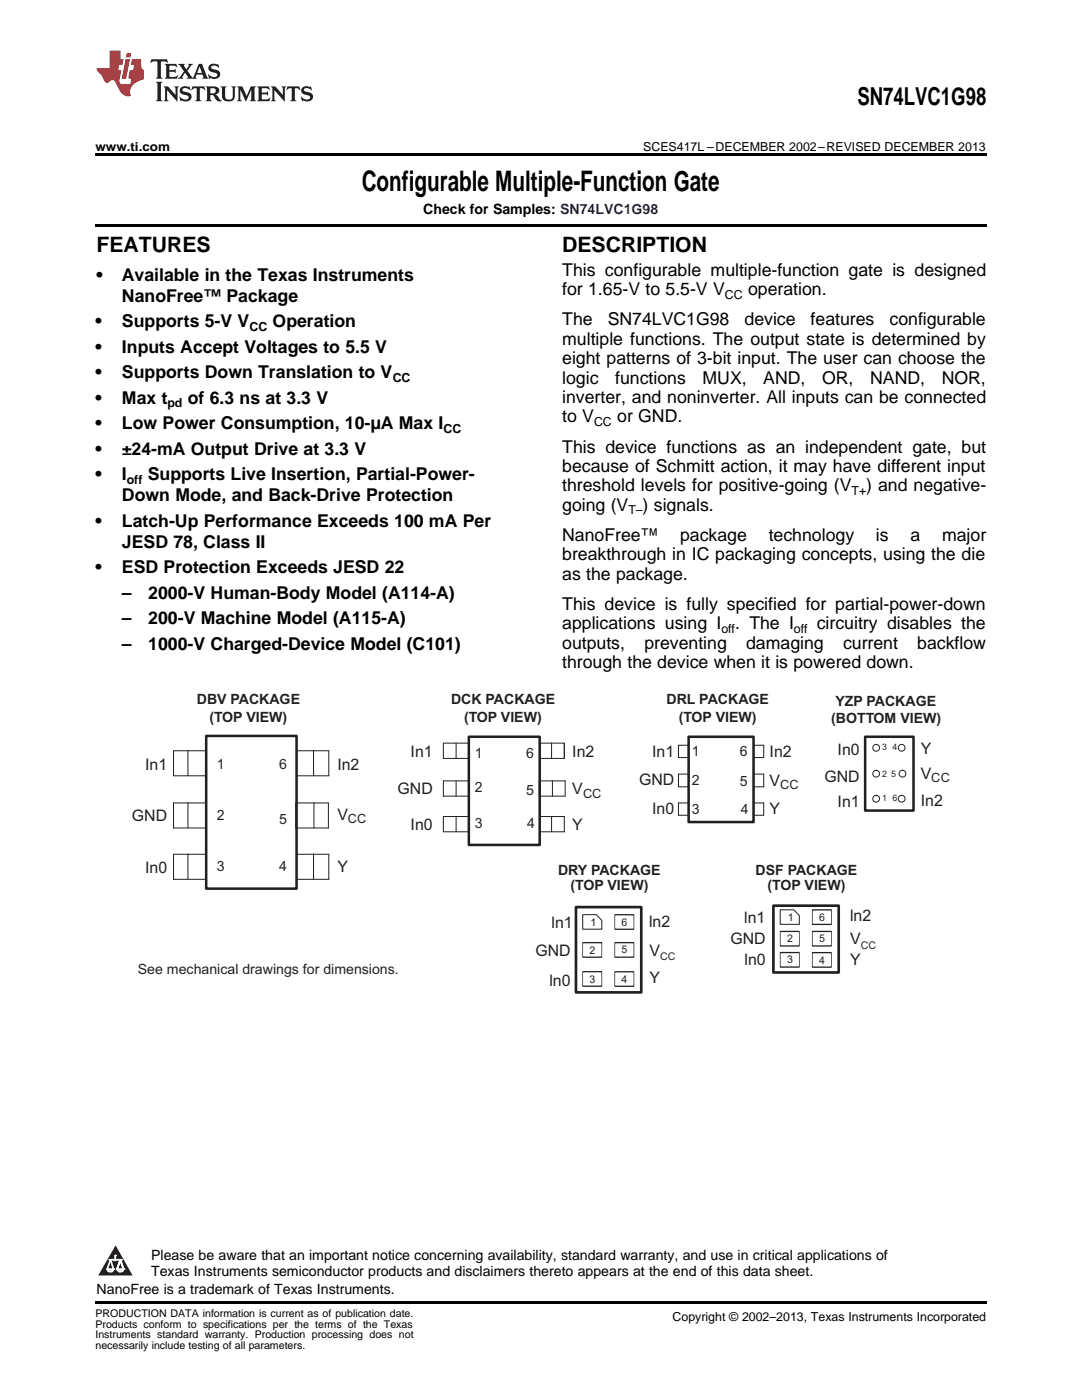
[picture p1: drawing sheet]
<svg xmlns="http://www.w3.org/2000/svg" width="216mm" height="279mm" viewBox="0 0 216 279" stroke-linecap="round" stroke-linejoin="round" font-family="sans-serif">
<defs><g id="words">
<text font-size="5.6" x="72.2" y="38.1">Configurable Multiple-Function Gate</text>
<text font-size="4.9" x="171.1" y="21">SN74LVC1G98</text>
<g font-size="4.2">
<text x="19.2" y="50.3">FEATURES</text>
<text x="112.2" y="50.3">DESCRIPTION</text>
</g>
<g font-size="3.5">
<text x="19.2" y="56">•</text>
<text x="24.3" y="56">Available in the Texas Instruments</text>
<text x="112.2" y="55">This configurable multiple-function gate is designed</text>
<text x="112.2" y="58.9">for 1.65-V to 5.5-V V</text>
<text x="149.3" y="58.9">operation.</text>
<text x="19" y="65.3">•</text>
<text x="24.3" y="60.3">NanoFree™ Package</text>
<text x="24.3" y="65.3">Supports 5-V V</text>
<text x="54.4" y="65.3">Operation</text>
<text x="112.2" y="64.9">The</text>
<text x="121.3" y="64.9">SN74LVC1G98</text>
<text x="148.6" y="64.9">device</text>
<text x="161.8" y="64.9">features</text>
<text x="177.5" y="64.9">configurable</text>
<text x="19" y="70.4">•</text>
<text x="24.3" y="70.4">Inputs Accept Voltages to 5.5 V</text>
<text x="112.2" y="68.8">multiple functions. The output state is determined by</text>
<text x="19" y="75.5">•</text>
<text x="24.3" y="75.5">Supports Down Translation to V</text>
<text x="112.2" y="72.7">eight patterns of 3-bit input. The user can choose the</text>
<text x="112.2" y="76.6">logic</text>
<text x="122.8" y="76.6">functions</text>
<text x="140.2" y="76.6">MUX,</text>
<text x="152.3" y="76.6">AND,</text>
<text x="164" y="76.6">OR,</text>
<text x="173.6" y="76.6">NAND,</text>
<text x="187.9" y="76.6">NOR,</text>
<text x="19" y="80.6">•</text>
<text x="24.3" y="80.6">Max t</text>
<text x="37.5" y="80.6">of 6.3 ns at 3.3 V</text>
<text x="112.2" y="80.4">inverter, and noninverter. All inputs can be connected</text>
<text x="19" y="85.7">•</text>
<text x="24.3" y="85.7">Low Power Consumption, 10-µA Max I</text>
<text x="112.2" y="84.3">to V</text>
<text x="123.2" y="84.3">or GND.</text>
<text x="19" y="90.7">•</text>
<text x="19" y="95.8">•</text>
<text x="24.3" y="90.7">±24-mA Output Drive at 3.3 V</text>
<text x="24.3" y="95.8">I</text>
<text x="29.5" y="95.8">Supports Live Insertion, Partial-Power-</text>
<text x="112.2" y="90.3">This device functions as an independent gate, but</text>
<text x="112.2" y="94.2">because of Schmitt action, it may have different input</text>
<text x="24.3" y="100">Down Mode, and Back-Drive Protection</text>
<text x="112.2" y="98.1">threshold levels for positive-going (V</text>
<text x="112.2" y="102">going (V</text>
<text x="128.2" y="102">) signals.</text>
<text x="172.8" y="98.1">) and negative-</text>
<text x="19" y="105.1">•</text>
<text x="24.3" y="105.1">Latch-Up Performance Exceeds 100 mA Per</text>
<text x="112.2" y="107.9">NanoFree™</text>
<text x="135.7" y="107.9">package</text>
<text x="153.4" y="107.9">technology</text>
<text x="174.8" y="107.9">is</text>
<text x="181.7" y="107.9">a</text>
<text x="188" y="107.9">major</text>
<text x="24.3" y="109.4">JESD 78, Class II</text>
<text x="112.2" y="111.8">breakthrough in IC packaging concepts, using the die</text>
<text x="19" y="114.4">•</text>
<text x="24.3" y="114.4">ESD Protection Exceeds JESD 22</text>
<text x="24.3" y="119.5">–</text>
<text x="29.6" y="119.5">2000-V Human-Body Model (A114-A)</text>
<text x="112.2" y="115.7">as the package.</text>
<text x="24.3" y="124.6">–</text>
<text x="29.6" y="124.6">200-V Machine Model (A115-A)</text>
<text x="112.2" y="121.7">This device is fully specified for partial-power-down</text>
<text x="112.2" y="125.6">applications using I</text>
<text x="146.7" y="125.6">. The I</text>
<text x="163" y="125.6">circuitry disables the</text>
<text x="24.3" y="129.7">–</text>
<text x="29.6" y="129.7">1000-V Charged-Device Model (C101)</text>
<text x="112.2" y="129.5">outputs,</text>
<text x="128.6" y="129.5">preventing</text>
<text x="148.9" y="129.5">damaging</text>
<text x="168.2" y="129.5">current</text>
<text x="183" y="129.5">backflow</text>
<text x="112.2" y="133.3">through the device when it is powered down.</text>
</g>
<g font-size="3.2" fill="#231f20">
<text x="29" y="153.6">In1</text>
<text x="67.3" y="153.6">In2</text>
<text x="81.9" y="151.1">In1</text>
<text x="114.2" y="151.1">In2</text>
<text x="130.1" y="151.1">In1</text>
<text x="153.6" y="151.1">In2</text>
<text x="167.1" y="150.8">In0</text>
<text x="183.7" y="150.4">Y</text>
<text x="183.7" y="155.4">V</text>
<text x="79.3" y="158.4">GND</text>
<text x="114.2" y="158.6">V</text>
<text x="127.5" y="156.7">GND</text>
<text x="153.6" y="156.8">V</text>
<text x="164.5" y="156.1">GND</text>
<text x="167.1" y="161">In1</text>
<text x="183.7" y="160.9">In2</text>
<text x="26.3" y="163.8">GND</text>
<text x="67.3" y="163.6">V</text>
<text x="81.9" y="165.6">In0</text>
<text x="114.2" y="165.6">Y</text>
<text x="130.1" y="162.4">In0</text>
<text x="153.6" y="162.4">Y</text>
<text x="67.3" y="174">Y</text>
<text x="29" y="174.3">In0</text>
<text x="110.1" y="185.1">ln1</text>
<text x="129.5" y="185.1">ln2</text>
<text x="148.5" y="184.1">ln1</text>
<text x="169.6" y="183.7">ln2</text>
<text x="106.8" y="190.7">GND</text>
<text x="129.6" y="190.7">V</text>
<text x="145.7" y="188.4">GND</text>
<text x="169.6" y="188.4">V</text>
<text x="109.6" y="196.7">ln0</text>
<text x="129.6" y="196.1">Y</text>
<text x="148.6" y="192.7">ln0</text>
<text x="169.6" y="192.7">Y</text>
</g>
<g font-size="2.8">
<text x="84.5" y="42.7">Check for Samples: SN74LVC1G98</text>
<text x="30.2" y="251.5">Please be aware that an important notice concerning availability, standard warranty, and use in critical applications of</text>
<text x="30.2" y="254.7">Texas Instruments semiconductor products and disclaimers thereto appears at the end of this data sheet.</text>
<text x="19.3" y="258.2">NanoFree is a trademark of Texas Instruments.</text>
</g>
<g font-size="2.8" fill="#231f20">
<text x="39.3" y="140.6">DBV PACKAGE</text>
<text x="90" y="140.6">DCK PACKAGE</text>
<text x="133" y="140.6">DRL PACKAGE</text>
<text x="166.7" y="140.8">YZP PACKAGE</text>
<text x="41.8" y="144.2">(TOP VIEW)</text>
<text x="92.6" y="144.2">(TOP VIEW)</text>
<text x="135.5" y="144.2">(TOP VIEW)</text>
<text x="165.9" y="144.3">(BOTTOM VIEW)</text>
<text x="43.3" y="153.5">1</text>
<text x="55.7" y="153.5">6</text>
<text x="94.7" y="151.2">1</text>
<text x="105" y="151.2">6</text>
<text x="138.1" y="150.9">1</text>
<text x="147.7" y="150.9">6</text>
<text x="94.7" y="158.1">2</text>
<text x="105" y="158.6">5</text>
<text x="138.1" y="156.6">2</text>
<text x="147.7" y="157">5</text>
<text x="43.3" y="163.7">2</text>
<text x="55.7" y="164.4">5</text>
<text x="94.7" y="165.3">3</text>
<text x="105.2" y="165.3">4</text>
<text x="138.1" y="162.4">3</text>
<text x="147.8" y="162.4">4</text>
<text x="43.3" y="173.9">3</text>
<text x="55.7" y="173.9">4</text>
<text x="111.3" y="174.5">DRY PACKAGE</text>
<text x="113.8" y="177.7">(TOP VIEW)</text>
<text x="150.7" y="174.5">DSF PACKAGE</text>
<text x="153.1" y="177.7">(TOP VIEW)</text>
<text x="27.5" y="194.3">See mechanical drawings for dimensions.</text>
</g>
<g font-size="2.5">
<text x="19" y="30.1">www.ti.com</text>
<text x="128.3" y="30.1">SCES417L –DECEMBER 2002–REVISED DECEMBER 2013</text>
<text x="144.6" y="59.6">CC</text>
<text x="49.8" y="66">CC</text>
<text x="78.4" y="76.2">CC</text>
<text x="33.4" y="81.3">pd</text>
<text x="88.5" y="86.4">CC</text>
<text x="118.5" y="85">CC</text>
<text x="25.3" y="96.5">off</text>
<text x="169.9" y="98.8">T+</text>
<text x="125.4" y="102.7">T–</text>
<text x="143.9" y="126.3">off</text>
<text x="158.4" y="126.3">off</text>
<text x="134.2" y="263.6">Copyright © 2002–2013, Texas Instruments Incorporated</text>
</g>
<g font-size="2.5" fill="#231f20">
<text x="116.3" y="159.2">CC</text>
<text x="155.7" y="157.5">CC</text>
<text x="185.8" y="156.1">CC</text>
<text x="69.4" y="164.3">CC</text>
</g>
<g font-size="2.1" fill="#231f20">
<text x="117.8" y="184.7">1</text>
<text x="124" y="184.7">6</text>
<text x="157.2" y="183.8">1</text>
<text x="163.4" y="183.8">6</text>
<text x="117.6" y="190.3">2</text>
<text x="124" y="190.3">5</text>
<text x="131.7" y="191.6">CC</text>
<text x="157.1" y="188.1">2</text>
<text x="163.4" y="188">5</text>
<text x="171.7" y="189.3">CC</text>
<text x="117.6" y="196.1">3</text>
<text x="124" y="196.1">4</text>
<text x="157" y="192.3">3</text>
<text x="163.4" y="192.3">4</text>
</g>
<g font-size="2.1">
<text x="19" y="262.9">PRODUCTION DATA information is current as of publication date.</text>
<text x="19" y="265">Products conform to specifications per the terms of the Texas</text>
<text x="19" y="267.1">Instruments standard warranty. Production processing does not</text>
<text x="19" y="269.2">necessarily include testing of all parameters.</text>
</g>
<g font-size="1.8" fill="#231f20">
<text x="176" y="149.7">3</text>
<text x="178.1" y="149.7">4</text>
<text x="176" y="155">2</text>
<text x="177.8" y="155">5</text>
<text x="176" y="159.9">1</text>
<text x="178.1" y="159.9">6</text>
</g>
<g font-size=".4" fill="#fff">
<text x="19" y="50.2">1</text>
<text x="19" y="258.2">2</text>
</g>
</g></defs>
<path d="M19 259.7h177.8v.5h-177.8z" fill="#000"/>
<path d="M23.1 248.5l3.4 6.1h-6.9z" fill="#231f20"/>
<path d="M21.4 253.3h1.2l-.3 .5h-.3a.55 .55 0 0 1-.6-.5z" fill-rule="evenodd" fill="#fff"/>
<path d="M21.4 253.3h1.2l-.3 .5h-.3a.55 .55 0 0 1-.6-.5z" fill="none" stroke="#231f20" stroke-width=".34"/>
<path d="M21.4 253.3l1.2 .1-.3 .4h-.5z" fill="none" stroke="#fff" stroke-width=".34"/>
<path d="M23 251.5h.1" fill="none" stroke="#fff" stroke-width=".34"/>
<path d="M23 250.6v.9z" fill="#fff"/>
<path d="M23 250.6v.9z" fill="none" stroke="#fff" stroke-width=".34"/>
<circle cx="23" cy="250.6" r=".17" fill="#fff"/>
<path d="M21.9 251.4h.1" fill="none" stroke="#fff" stroke-width=".34"/>
<path d="M21.9 251.4h2.3z" fill="#fff"/>
<path d="M21.9 251.4h2.3z" fill="none" stroke="#fff" stroke-width=".34"/>
<circle cx="24.2" cy="251.4" r=".17" fill="#fff"/>
<path d="M23.3 253.3h.1" fill="none" stroke="#fff" stroke-width=".34"/>
<path d="M24 251.4l-.7 1.9z" fill="#fff"/>
<path d="M24 251.4l-.7 1.9z" fill="none" stroke="#fff" stroke-width=".34"/>
<path d="M24 251.4l.7 1.9z" fill="#fff"/>
<path d="M24 251.4l.7 1.9z" fill="none" stroke="#fff" stroke-width=".34"/>
<path d="M24.6 253.3h.1" fill="none" stroke="#fff" stroke-width=".34"/>
<circle cx="21.4" cy="253.3" r=".17" fill="#fff"/>
<path d="M22.1 251.4l-.7 1.9z" fill="#fff"/>
<path d="M22.1 251.4l-.7 1.9z" fill="none" stroke="#fff" stroke-width=".34"/>
<path d="M22.1 251.4l.5 1.9z" fill="#fff"/>
<path d="M22.1 251.4l.5 1.9z" fill="none" stroke="#fff" stroke-width=".34"/>
<circle cx="22.6" cy="253.3" r=".17" fill="#fff"/>
<path d="M23.4 253.3h1.3a.65 .65 0 0 1-.7 .5 .65 .65 0 0 1-.6-.5z" fill-rule="evenodd" fill="#fff"/>
<path d="M23.4 253.3h1.3a.65 .65 0 0 1-.7 .5 .65 .65 0 0 1-.6-.5z" fill="none" stroke="#231f20" stroke-width=".34"/>
<path d="M23.4 253.3h1.3l-.4 .5h-.6z" fill="none" stroke="#fff" stroke-width=".34"/>
<path d="M23.3 253.3h.1" fill="none" stroke="#fff" stroke-width=".34"/>
<circle cx="24.7" cy="253.3" r=".17" fill="#fff"/>
<path d="M148.8 154.5h3.6v2.5h-3.6z" fill="none" stroke="#231f20" stroke-width=".2"/>
<path d="M172.6 147h9.7v14.8h-9.7z" fill-rule="evenodd" fill="#fff"/>
<path d="M172.6 147h9.7v14.8h-9.7z" fill="none" stroke="#231f20" stroke-width=".51"/>
<circle cx="174.8" cy="149.2" r=".68" fill="#fff"/>
<circle cx="174.8" cy="149.2" r=".68" fill="none" stroke="#231f20" stroke-width=".2"/>
<circle cx="179.9" cy="149.2" r=".68" fill="#fff"/>
<circle cx="179.9" cy="149.2" r=".68" fill="none" stroke="#231f20" stroke-width=".2"/>
<circle cx="174.8" cy="154.4" r=".68" fill="#fff"/>
<circle cx="174.8" cy="154.4" r=".68" fill="none" stroke="#231f20" stroke-width=".2"/>
<circle cx="174.8" cy="159.4" r=".68" fill="#fff"/>
<circle cx="174.8" cy="159.4" r=".68" fill="none" stroke="#231f20" stroke-width=".2"/>
<circle cx="179.9" cy="159.4" r=".68" fill="#fff"/>
<g fill="none" stroke="#231f20" stroke-width=".2">
<path d="M88.5 148.3h24.1v3.1h-24.1zM88.5 163h24.1v3h-24.1z"/>
<circle cx="179.9" cy="159.4" r=".68"/>
</g>
<path d="M93.6 147h14.1v21.6h-14.1z" fill-rule="evenodd" fill="#fff"/>
<path d="M93.6 147h14.1v21.6h-14.1z" fill="none" stroke="#231f20" stroke-width=".51"/>
<path d="M88.5 155.8h5.1v3.1h-5.1zM91 148.3v3.1M91 155.8v3.1M110.1 148.3v3.1M112.6 148.3v3.1M135.4 154.5h3.5v2.5h-3.5zM135.4 148.7h17v2.5h-17zM91 163v3M110.1 163v3M135.4 160.2h17v2.5h-17z" fill="none" stroke="#231f20" stroke-width=".2"/>
<path d="M137.4 147h13v17.1h-13z" fill-rule="evenodd" fill="#fff"/>
<path d="M137.4 147h13v17.1h-13z" fill="none" stroke="#231f20" stroke-width=".51"/>
<path d="M34.6 149.8h31v5h-31zM34.6 170.5h31v5h-31z" fill="none" stroke="#231f20" stroke-width=".2"/>
<path d="M41.1 146.9h18.1v30.4h-18.1z" fill-rule="evenodd" fill="#fff"/>
<path d="M41.1 146.9h18.1v30.4h-18.1z" fill="none" stroke="#231f20" stroke-width=".51"/>
<path d="M37.5 149.7v5.1M62.6 149.7v5.1M107.6 155.8h5.2v3.1h-5.2zM110.2 155.8v3.1M34.6 160.2h6.5v5h-6.5zM37.5 160.2v5M37.5 170.4v5.1M59 160.2h6.5v5h-6.5zM62.6 170.4v5.1M62.6 160.2v5" fill="none" stroke="#231f20" stroke-width=".2"/>
<circle cx="180.1" cy="154.4" r=".68" fill="#fff"/>
<g fill="none" stroke="#231f20" stroke-width=".2">
<path d="M116.3 188.1h3.8v2.9h-3.8zM116.3 193.9h3.8v2.9h-3.8zM116.3 182.5h2.7l1.1 1.2v1.7h-3.8zM122.7 193.9h3.8v2.9h-3.8zM122.7 182.6h3.8v2.9h-3.8zM122.7 188.1h3.8v2.9h-3.8zM155.7 185.9h3.8v2.9h-3.8zM155.7 190.1h3.8v2.9h-3.8zM155.7 181.6h2.7l1.1 1.1v1.8h-3.8zM162.1 190.1h3.8v2.9h-3.8zM162.1 181.6h3.8v2.9h-3.8zM162.1 185.9h3.8v2.9h-3.8z"/>
<circle cx="180.1" cy="154.4" r=".68"/>
</g>
<path d="M114.9 181h13.1v17h-13.1zM154.3 180.7h13.1v13.4h-13.1z" fill="none" stroke="#231f20" stroke-width=".53"/>
<path d="M19 30.6h177.8v.5h-177.8zM19 44.7h177.8v.5h-177.8z" fill="#000"/>
<path d="M30.2 11.8l-.2 .8a1.31 1.31 0 0 1 1.4-.3v2.9l-.3 .5h1.3l-.3-.5v-2.7l.3-.3a1.09 1.09 0 0 1 1.1 .4l-.2-.8zM32.9 12.8l.3 .4v2l-.3 .5h2.4l.2-.7a1.48 1.48 0 0 1-1.7 .3v-1l1 .1 .2 .2v-.9l-.2 .3h-1v-.7l.2-.2a1.73 1.73 0 0 1 1.4 .3l-.2-.6zM35.5 12.8l1.2 1.4-.7 1-.5 .5h1.1l-.2-.3 .5-.9 .6 .9-.2 .3h2l-.3-.3 .2-.5h1.2l.2 .5-.2 .3h1.2l-.3-.4-1-2.5h-.6l-1.3 2.7-1-1.4 1.1-1.3h-1l.2 .2-.5 .9-.5-.9 .2-.2zM39.8 13.3l.5 1.3h-1zM41.9 12.9a.83 .83 0 0 0-.3 1 .83 .83 0 0 0 .8 .5l.8 .2 .2 .3a1 1 0 0 1-1 .5 1 1 0 0 1-.8-.6l.1 .9 .2-.1a1.65 1.65 0 0 0 2-.5 .89 .89 0 0 0-.8-1.2l-.8-.2-.2-.3a.91 .91 0 0 1 1.6 .2l-.2-.8h-.4a1.34 1.34 0 0 0-1.2 .1zM31.1 16.3l.3 .5v2.9l-.3 .5h1.3l-.3-.5v-2.9l.3-.5zM32.7 17.2l.2 .5v2l-.2 .5h.9l-.3-.5 .1-1.7 2 2.2v-2.5l.3-.5h-.9l.2 .3v1.4l-1.5-1.7zM36.2 17.4a.83 .83 0 0 0-.3 .9 .83 .83 0 0 0 .8 .6l.8 .2 .2 .3a1 1 0 0 1-1 .5 1 1 0 0 1-.8-.6l.1 .9 .2-.1a1.66 1.66 0 0 0 2-.5 .89 .89 0 0 0-.9-1.2l-.7-.2-.2-.3a.91 .91 0 0 1 1.6 .2l-.2-.9-.4 .1a1.36 1.36 0 0 0-1.2 .1zM38.4 17.2l-.2 .9a.61 .61 0 0 1 1.1-.3v1.9l-.4 .5h1.3l-.3-.5v-1.9l.2-.2a.81 .81 0 0 1 .8 .5l-.1-.9zM41 17.2l.3 .5v2l-.3 .5h1.3l-.3-.3v-.9a.72 .72 0 0 1 .9 .6 .85 .85 0 0 0 1.4 .5l-.5-.3-.5-.7-.3-.3a.78 .78 0 0 0 .7-.7 .78 .78 0 0 0-.7-.8zM42 17.7l.2-.1a.6 .6 0 0 1 .7 .1 .6 .6 0 0 1 .1 .7l-.2 .2h-.8zM44 17.2l.3 .3a3.4 3.4 0 0 0 .3 2.4 1.57 1.57 0 0 0 2.2-.3l.1-2.1 .2-.3h-1l.3 .5v1.5a.76 .76 0 0 1-.7 .7 .76 .76 0 0 1-.8-.7v-1.5l.3-.5zM47.3 17.2l.3 .5v2l-.3 .5h.9l-.2-.5v-1.8l1 2.3 1.1-2.3v1.8l-.2 .5h1.2l-.3-.5v-2l.3-.5h-1.1l-.8 2-.8-2zM51.3 17.2l.3 .5v2l-.3 .5h2.4l.2-.7a1.49 1.49 0 0 1-1.6 .3l-.1-1h1l.3 .3v-.9l-.3 .3h-1v-.7l.3-.2a1.73 1.73 0 0 1 1.4 .3l-.3-.7zM54.1 17.2l.3 .5v2l-.3 .5h1l-.4-.5 .1-1.7 2 2.2v-2.5l.3-.5h-.9l.2 .3v1.4l-1.5-1.7zM57.4 17.2l-.2 .9a.8 .8 0 0 1 1-.5v2.1l-.3 .5h1.3l-.4-.5v-1.9l.2-.2a.81 .81 0 0 1 .9 .5l-.2-.9zM60.4 17.4a.83 .83 0 0 0-.3 .9 .83 .83 0 0 0 .8 .6l.8 .2 .2 .3a1 1 0 0 1-1 .5 1 1 0 0 1-.8-.6l.2 .9 .1-.1a1.66 1.66 0 0 0 2-.5 .89 .89 0 0 0-.8-1.2l-.8-.2-.2-.3a.91 .91 0 0 1 1.6 .2l-.2-.9-.3 .1a1.35 1.35 0 0 0-1.3 .1z" fill="#231f20"/>
<path d="M21.9 10.1v3.5h-2.6a2.13 2.13 0 0 0 .9 1.4l.4 .6a.94 .94 0 0 0 1.1 .9 .75 .75 0 0 1 .6-.5 .75 .75 0 0 1 .7 .4l.5 1a2.1 2.1 0 0 0 2.6 1.7 2.2 2.2 0 0 1 1.7-3l.9-.3v-1.8a1.16 1.16 0 0 1-.5-1v-1.2h-1.9l-.2 1.2h.7l-.3 1h-.6l-.3 1.3v.3l.6 .1-.2 1.1h-.9a.93 .93 0 0 1-1.3-.8l.4-2h-.6l.2-1h.6l.3-1.2h-.6v-1.7zM25.1 11.8l-.8 3.9h.9l.7-3.9zM25.3 10.6l-.2 .9h.9l.2-.9z" fill="#ee1d23"/>
<use href="#words"/>
</svg>
